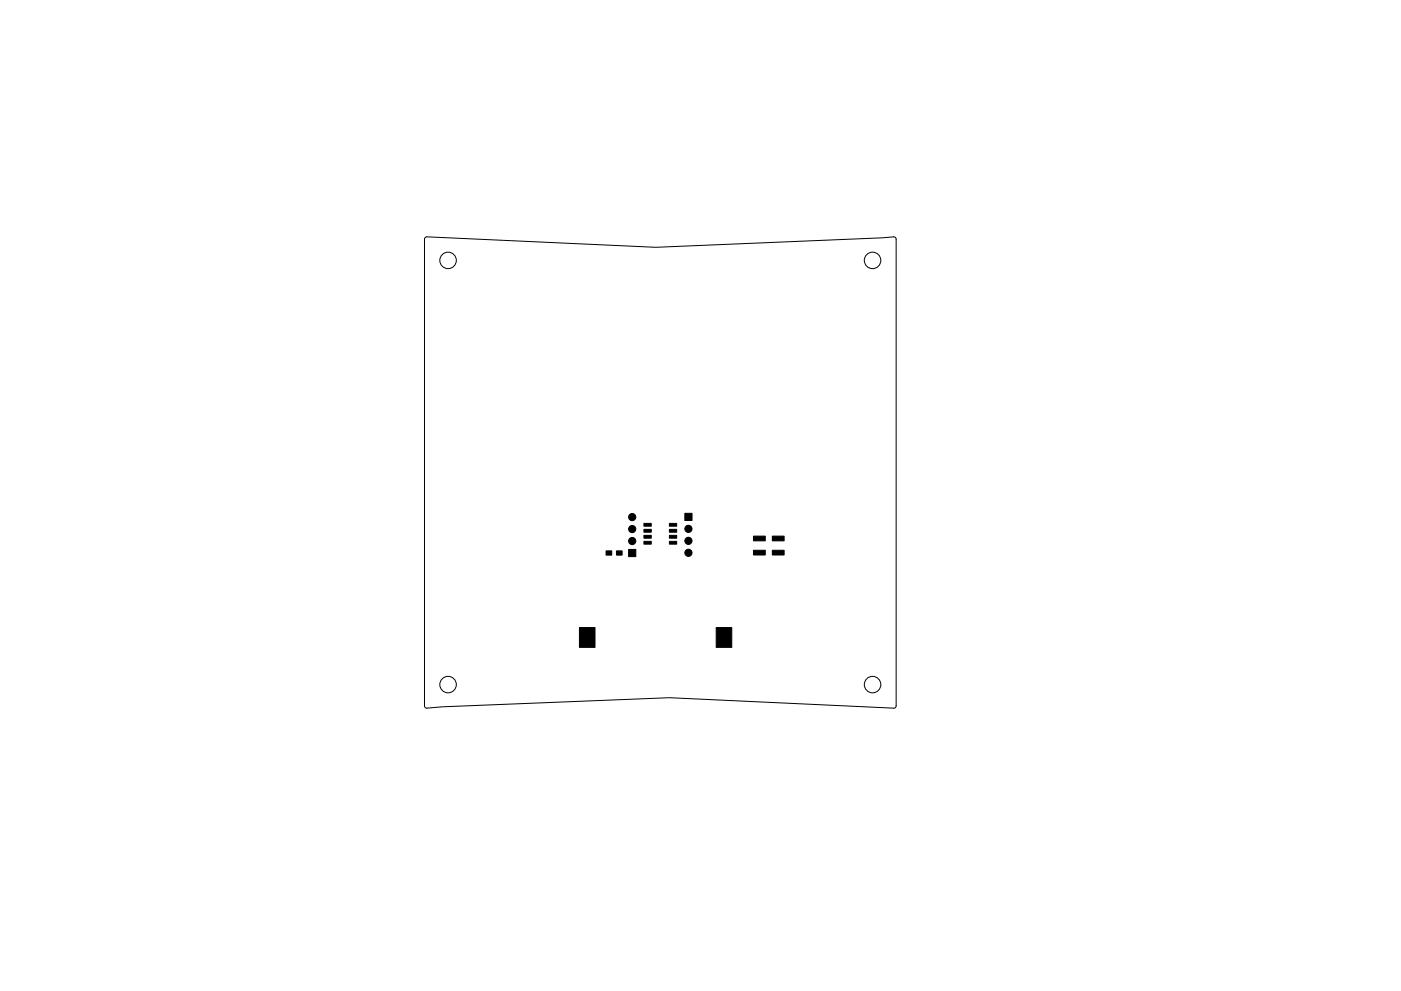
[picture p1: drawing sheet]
<svg xmlns="http://www.w3.org/2000/svg" width="297mm" height="210mm" viewBox="0 0 297 210" stroke-linecap="round" stroke-linejoin="round" font-family="sans-serif">
<g fill="none" stroke="#000" stroke-width=".21">
<path d="M90.1 50.4l.4-.2 48.5 2.3 50.5-2.3 .4 .2 .1 .3v99l-.1 .4-.4 .1-47.6-2.2-48.1 2-3.3 .2-.4-.1-.1-.4v-99z"/>
<circle cx="95" cy="55.2" r="1.75"/>
<circle cx="185" cy="55.2" r="1.75"/>
<circle cx="95" cy="145.2" r="1.75"/>
<circle cx="185" cy="145.2" r="1.75"/>
</g>
<g fill="#000" stroke="#000" stroke-width=".21">
<path d="M128.5 116.9h1.2v.9h-1.2zM130.7 116.9h1.2v.9h-1.2zM133.3 116.6h1.5v1.5h-1.5zM136.5 111h1.6v.6h-1.6zM136.5 112.3h1.6v.6h-1.6zM136.5 113.6h1.6v.6h-1.6zM136.5 114.9h1.6v.6h-1.6zM141.9 114.9h1.6v.6h-1.6zM141.9 113.6h1.6v.6h-1.6zM141.9 112.3h1.6v.6h-1.6zM141.9 111h1.6v.6h-1.6zM145.2 108.9h1.5v1.5h-1.5z"/>
<path d="M159.7 113.7h2.6v1h-2.6zM159.7 116.7h2.6v1h-2.6zM163.7 113.7h2.6v1h-2.6zM163.7 116.7h2.6v1h-2.6zM122.8 133.1h3.4v4.2h-3.4zM151.9 133.1h3.3v4.2h-3.3z"/>
<circle cx="134" cy="112.2" r=".76"/>
<circle cx="134" cy="114.8" r=".76"/>
<circle cx="134" cy="109.7" r=".76"/>
<circle cx="146" cy="112.2" r=".76"/>
<circle cx="146" cy="114.7" r=".76"/>
<circle cx="146" cy="117.3" r=".76"/>
</g>
</svg>
